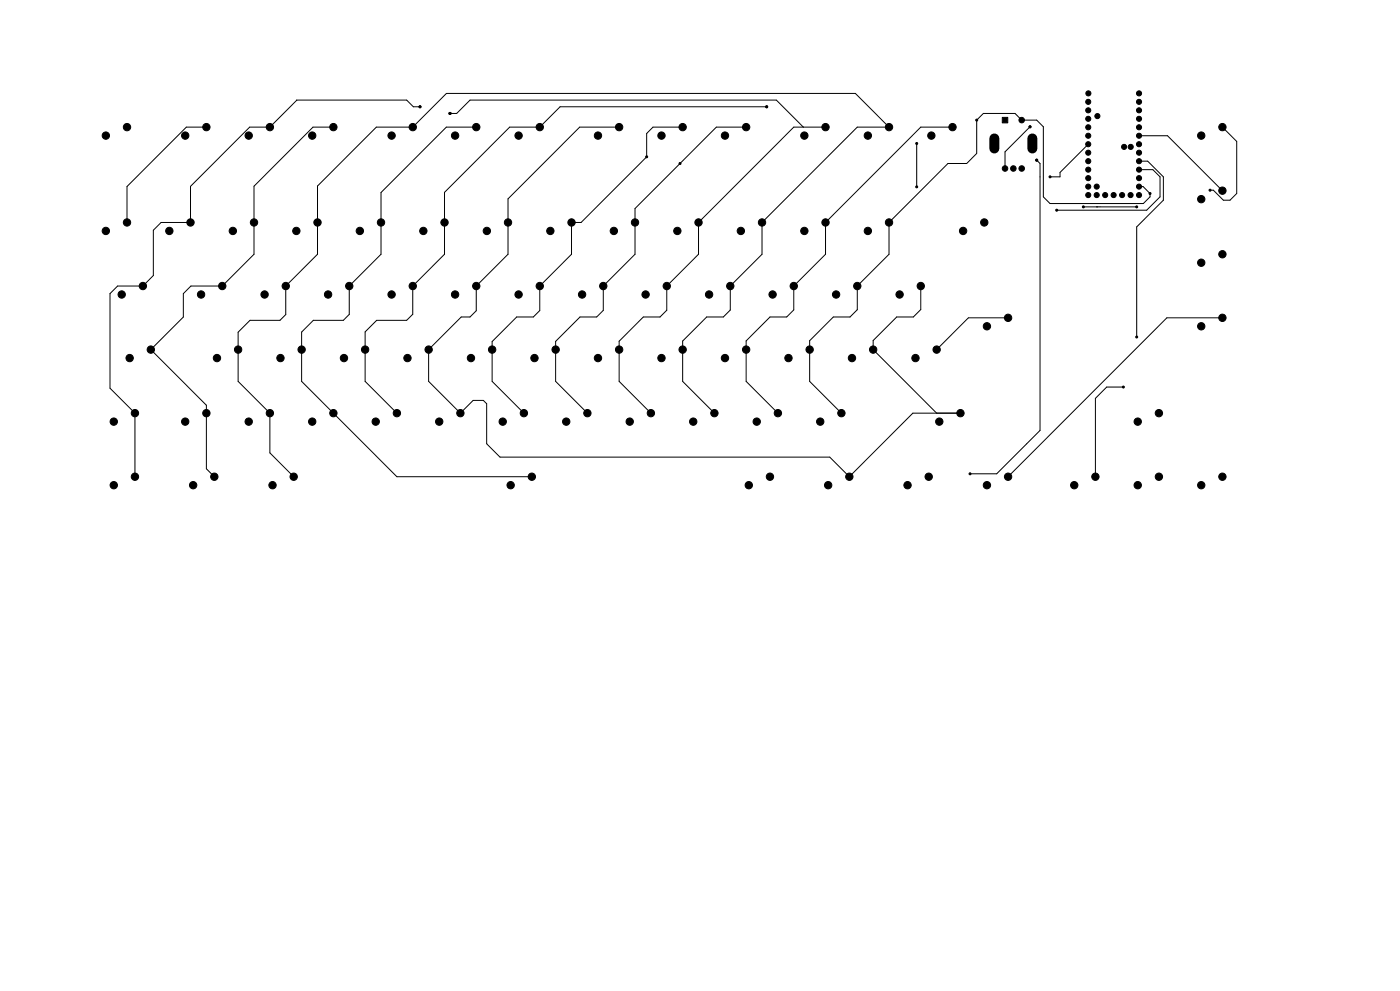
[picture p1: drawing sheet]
<svg xmlns="http://www.w3.org/2000/svg" width="420mm" height="297mm" viewBox="0 0 420 297" stroke-linecap="round" stroke-linejoin="round" font-family="sans-serif">
<g fill="#000" stroke="#000" stroke-width=".3">
<path d="M300.7 35.2h1.6v1.6h-1.6z"/>
<circle cx="38.1" cy="38.1" r="1.1"/>
<circle cx="61.9" cy="38.1" r="1.1"/>
<circle cx="81" cy="38.1" r="1.1"/>
<circle cx="100" cy="38.1" r="1.1"/>
<circle cx="123.8" cy="38.1" r="1.1"/>
<circle cx="126" cy="32" r=".3"/>
<circle cx="135" cy="34" r=".3"/>
<circle cx="142.9" cy="38.1" r="1.1"/>
<circle cx="161.9" cy="38.1" r="1.1"/>
<circle cx="185.7" cy="38.1" r="1.1"/>
<circle cx="204.8" cy="38.1" r="1.1"/>
<circle cx="223.8" cy="38.1" r="1.1"/>
<circle cx="230" cy="32" r=".3"/>
<circle cx="247.6" cy="38.1" r="1.1"/>
<circle cx="266.7" cy="38.1" r="1.1"/>
<circle cx="285.8" cy="38.1" r="1.1"/>
<circle cx="293" cy="36" r=".3"/>
<circle cx="306.5" cy="36" r=".83"/>
<circle cx="309" cy="38" r=".3"/>
<circle cx="326.5" cy="33.1" r=".76"/>
<circle cx="326.5" cy="38.1" r=".76"/>
<circle cx="326.5" cy="35.6" r=".76"/>
<circle cx="326.5" cy="30.5" r=".76"/>
<circle cx="326.5" cy="28" r=".76"/>
<circle cx="329.2" cy="34.8" r=".76"/>
<circle cx="341.7" cy="38.1" r=".76"/>
<circle cx="341.7" cy="33.1" r=".76"/>
<circle cx="341.7" cy="28" r=".76"/>
<circle cx="341.7" cy="30.5" r=".76"/>
<circle cx="341.7" cy="35.6" r=".76"/>
<circle cx="366.7" cy="38.1" r="1.1"/>
<circle cx="31.7" cy="40.6" r="1.1"/>
<circle cx="55.6" cy="40.6" r="1.1"/>
<circle cx="74.6" cy="40.6" r="1.1"/>
<circle cx="93.7" cy="40.6" r="1.1"/>
<circle cx="117.5" cy="40.6" r="1.1"/>
<circle cx="136.5" cy="40.6" r="1.1"/>
<circle cx="155.6" cy="40.6" r="1.1"/>
<circle cx="179.4" cy="40.6" r="1.1"/>
<circle cx="194" cy="47" r=".3"/>
<circle cx="198.4" cy="40.6" r="1.1"/>
<circle cx="204" cy="49" r=".3"/>
<circle cx="217.5" cy="40.6" r="1.1"/>
<circle cx="241.3" cy="40.6" r="1.1"/>
<circle cx="260.4" cy="40.6" r="1.1"/>
<circle cx="275" cy="43" r=".3"/>
<circle cx="275" cy="56" r=".3"/>
<circle cx="279.4" cy="40.6" r="1.1"/>
<circle cx="301.5" cy="50.5" r=".83"/>
<circle cx="304" cy="50.5" r=".83"/>
<circle cx="306.5" cy="50.5" r=".83"/>
<circle cx="311" cy="48" r=".3"/>
<circle cx="315" cy="53" r=".3"/>
<circle cx="326.5" cy="43.2" r=".76"/>
<circle cx="326.5" cy="40.7" r=".76"/>
<circle cx="326.5" cy="55.9" r=".76"/>
<circle cx="326.5" cy="58.5" r=".76"/>
<circle cx="326.5" cy="53.4" r=".76"/>
<circle cx="326.5" cy="45.8" r=".76"/>
<circle cx="326.5" cy="48.3" r=".76"/>
<circle cx="326.5" cy="50.8" r=".76"/>
<circle cx="329" cy="55.9" r=".76"/>
<circle cx="329" cy="58.5" r=".76"/>
<circle cx="331.5" cy="58.5" r=".76"/>
<circle cx="334.1" cy="58.5" r=".76"/>
<circle cx="336.6" cy="58.5" r=".76"/>
<circle cx="337.2" cy="44" r=".76"/>
<circle cx="339.2" cy="58.5" r=".76"/>
<circle cx="339.2" cy="44" r=".76"/>
<circle cx="341.7" cy="43.2" r=".76"/>
<circle cx="341.7" cy="40.7" r=".76"/>
<circle cx="341.7" cy="58.5" r=".76"/>
<circle cx="341.7" cy="53.4" r=".76"/>
<circle cx="341.7" cy="50.8" r=".76"/>
<circle cx="341.7" cy="48.3" r=".76"/>
<circle cx="341.7" cy="55.9" r=".76"/>
<circle cx="341.7" cy="45.8" r=".76"/>
<circle cx="345" cy="58" r=".3"/>
<circle cx="360.4" cy="40.6" r="1.1"/>
<circle cx="360.4" cy="59.7" r="1.1"/>
<circle cx="363" cy="57" r=".3"/>
<circle cx="366.7" cy="57.1" r="1.1"/>
<circle cx="31.8" cy="69.2" r="1.1"/>
<circle cx="38.1" cy="66.7" r="1.1"/>
<circle cx="50.8" cy="69.2" r="1.1"/>
<circle cx="57.2" cy="66.7" r="1.1"/>
<circle cx="69.9" cy="69.2" r="1.1"/>
<circle cx="76.2" cy="66.7" r="1.1"/>
<circle cx="88.9" cy="69.2" r="1.1"/>
<circle cx="95.2" cy="66.7" r="1.1"/>
<circle cx="107.9" cy="69.2" r="1.1"/>
<circle cx="114.3" cy="66.7" r="1.1"/>
<circle cx="127" cy="69.2" r="1.1"/>
<circle cx="133.3" cy="66.7" r="1.1"/>
<circle cx="146" cy="69.2" r="1.1"/>
<circle cx="152.4" cy="66.7" r="1.1"/>
<circle cx="165.1" cy="69.2" r="1.1"/>
<circle cx="171.4" cy="66.7" r="1.1"/>
<circle cx="184.1" cy="69.2" r="1.1"/>
<circle cx="190.5" cy="66.7" r="1.1"/>
<circle cx="203.2" cy="69.2" r="1.1"/>
<circle cx="209.5" cy="66.7" r="1.1"/>
<circle cx="222.2" cy="69.2" r="1.1"/>
<circle cx="228.6" cy="66.7" r="1.1"/>
<circle cx="241.3" cy="69.2" r="1.1"/>
<circle cx="247.6" cy="66.7" r="1.1"/>
<circle cx="260.4" cy="69.2" r="1.1"/>
<circle cx="266.7" cy="66.7" r="1.1"/>
<circle cx="288.9" cy="69.2" r="1.1"/>
<circle cx="295.3" cy="66.7" r="1.1"/>
<circle cx="317" cy="63" r=".3"/>
<circle cx="325" cy="62" r=".3"/>
<circle cx="341" cy="62" r=".3"/>
<circle cx="360.4" cy="78.7" r="1.1"/>
<circle cx="366.7" cy="76.2" r="1.1"/>
<circle cx="36.5" cy="88.3" r="1.1"/>
<circle cx="42.9" cy="85.7" r="1.1"/>
<circle cx="60.3" cy="88.3" r="1.1"/>
<circle cx="66.7" cy="85.7" r="1.1"/>
<circle cx="79.4" cy="88.3" r="1.1"/>
<circle cx="85.7" cy="85.7" r="1.1"/>
<circle cx="98.4" cy="88.3" r="1.1"/>
<circle cx="104.8" cy="85.7" r="1.1"/>
<circle cx="117.5" cy="88.3" r="1.1"/>
<circle cx="123.8" cy="85.7" r="1.1"/>
<circle cx="136.5" cy="88.3" r="1.1"/>
<circle cx="142.9" cy="85.7" r="1.1"/>
<circle cx="155.6" cy="88.3" r="1.1"/>
<circle cx="161.9" cy="85.7" r="1.1"/>
<circle cx="174.6" cy="88.3" r="1.1"/>
<circle cx="181" cy="85.7" r="1.1"/>
<circle cx="193.7" cy="88.3" r="1.1"/>
<circle cx="200" cy="85.7" r="1.1"/>
<circle cx="212.7" cy="88.3" r="1.1"/>
<circle cx="219.1" cy="85.7" r="1.1"/>
<circle cx="231.8" cy="88.3" r="1.1"/>
<circle cx="238.1" cy="85.7" r="1.1"/>
<circle cx="250.8" cy="88.3" r="1.1"/>
<circle cx="257.2" cy="85.7" r="1.1"/>
<circle cx="269.9" cy="88.3" r="1.1"/>
<circle cx="276.2" cy="85.7" r="1.1"/>
<circle cx="296.1" cy="97.8" r="1.1"/>
<circle cx="302.4" cy="95.2" r="1.1"/>
<circle cx="360.4" cy="97.8" r="1.1"/>
<circle cx="366.7" cy="95.2" r="1.1"/>
<circle cx="38.9" cy="107.3" r="1.1"/>
<circle cx="45.2" cy="104.8" r="1.1"/>
<circle cx="65.1" cy="107.3" r="1.1"/>
<circle cx="71.4" cy="104.8" r="1.1"/>
<circle cx="84.1" cy="107.3" r="1.1"/>
<circle cx="90.5" cy="104.8" r="1.1"/>
<circle cx="103.2" cy="107.3" r="1.1"/>
<circle cx="109.5" cy="104.8" r="1.1"/>
<circle cx="122.2" cy="107.3" r="1.1"/>
<circle cx="128.6" cy="104.8" r="1.1"/>
<circle cx="141.3" cy="107.3" r="1.1"/>
<circle cx="147.6" cy="104.8" r="1.1"/>
<circle cx="160.3" cy="107.3" r="1.1"/>
<circle cx="166.7" cy="104.8" r="1.1"/>
<circle cx="179.4" cy="107.3" r="1.1"/>
<circle cx="185.7" cy="104.8" r="1.1"/>
<circle cx="198.4" cy="107.3" r="1.1"/>
<circle cx="204.8" cy="104.8" r="1.1"/>
<circle cx="217.5" cy="107.3" r="1.1"/>
<circle cx="223.8" cy="104.8" r="1.1"/>
<circle cx="236.5" cy="107.3" r="1.1"/>
<circle cx="242.9" cy="104.8" r="1.1"/>
<circle cx="255.6" cy="107.3" r="1.1"/>
<circle cx="261.9" cy="104.8" r="1.1"/>
<circle cx="274.6" cy="107.3" r="1.1"/>
<circle cx="281" cy="104.8" r="1.1"/>
<circle cx="337" cy="116" r=".3"/>
<circle cx="341" cy="101" r=".3"/>
<circle cx="34.1" cy="126.4" r="1.1"/>
<circle cx="40.5" cy="123.8" r="1.1"/>
<circle cx="55.6" cy="126.4" r="1.1"/>
<circle cx="61.9" cy="123.8" r="1.1"/>
<circle cx="74.6" cy="126.4" r="1.1"/>
<circle cx="81" cy="123.8" r="1.1"/>
<circle cx="93.7" cy="126.4" r="1.1"/>
<circle cx="100" cy="123.8" r="1.1"/>
<circle cx="112.7" cy="126.4" r="1.1"/>
<circle cx="119.1" cy="123.8" r="1.1"/>
<circle cx="131.8" cy="126.4" r="1.1"/>
<circle cx="138.1" cy="123.8" r="1.1"/>
<circle cx="150.8" cy="126.4" r="1.1"/>
<circle cx="157.2" cy="123.8" r="1.1"/>
<circle cx="169.9" cy="126.4" r="1.1"/>
<circle cx="176.2" cy="123.8" r="1.1"/>
<circle cx="188.9" cy="126.4" r="1.1"/>
<circle cx="195.3" cy="123.8" r="1.1"/>
<circle cx="208" cy="126.4" r="1.1"/>
<circle cx="214.3" cy="123.8" r="1.1"/>
<circle cx="227" cy="126.4" r="1.1"/>
<circle cx="233.4" cy="123.8" r="1.1"/>
<circle cx="246.1" cy="126.4" r="1.1"/>
<circle cx="252.4" cy="123.8" r="1.1"/>
<circle cx="281.8" cy="126.4" r="1.1"/>
<circle cx="288.1" cy="123.8" r="1.1"/>
<circle cx="341.3" cy="126.4" r="1.1"/>
<circle cx="347.7" cy="123.8" r="1.1"/>
<circle cx="34.1" cy="145.4" r="1.1"/>
<circle cx="40.5" cy="142.9" r="1.1"/>
<circle cx="57.9" cy="145.4" r="1.1"/>
<circle cx="64.3" cy="142.9" r="1.1"/>
<circle cx="81.8" cy="145.4" r="1.1"/>
<circle cx="88.1" cy="142.9" r="1.1"/>
<circle cx="153.2" cy="145.4" r="1.1"/>
<circle cx="159.5" cy="142.9" r="1.1"/>
<circle cx="224.6" cy="145.4" r="1.1"/>
<circle cx="231" cy="142.9" r="1.1"/>
<circle cx="248.4" cy="145.4" r="1.1"/>
<circle cx="254.8" cy="142.9" r="1.1"/>
<circle cx="272.3" cy="145.4" r="1.1"/>
<circle cx="278.6" cy="142.9" r="1.1"/>
<circle cx="291" cy="142" r=".3"/>
<circle cx="296.1" cy="145.4" r="1.1"/>
<circle cx="302.4" cy="142.9" r="1.1"/>
<circle cx="322.3" cy="145.4" r="1.1"/>
<circle cx="328.6" cy="142.9" r="1.1"/>
<circle cx="341.3" cy="145.4" r="1.1"/>
<circle cx="347.7" cy="142.9" r="1.1"/>
<circle cx="360.4" cy="145.4" r="1.1"/>
<circle cx="366.7" cy="142.9" r="1.1"/>
</g>
<path d="M298.3 41.5v3M309.7 41.5v3" fill="none" stroke="#000" stroke-width="3"/>
<g fill="none" stroke="#000" stroke-width=".3">
<path d="M61.9 38.1h-6l-17.8 17.8v10.8M100 38.1h-6.1l-17.7 17.7v20.4l-9.5 9.5h-9.4l-2.3 2.3v7l-9.8 9.8 16.7 16.6v19.1l2.4 2.4M126 32h-2l-2-2h-33l-8 8.1h-6.1l-17.8 17.7v10.9h-8.8l-2.3 2.3v13.6l-3.1 3.1h-7.6l-2.3 2.3v28.3l7.5 7.5v19.1M135 34h2l4-4h91.9l8.1 8.1M142.9 38.1h-9l-19.6 19.6v18.5l-9.5 9.5v8.5l-1.8 1.8h-9l-3.5 3.5v14.8l28.6 28.6h40.4M185.7 38.1h-11.8l-21.5 21.5v16.6l-9.5 9.5v7.4l-1.9 1.9h-2.6l-9.8 9.8v9.5l9.5 9.5 3.8-3.8h3.1l1 1v12l4 4h98.9l5.9 5.9 19-19.1h14.3M204.8 38.1h-8.9l-1.9 1.9v7l-19.7 19.7h-2.9v9.5l-9.5 9.5v7.4l-1.9 1.9h-5l-7.4 7.4v11.9l9.6 9.5M223.8 38.1h-8.9l-24.4 24.4v13.7l-9.5 9.5v7.3l-2 2h-5l-7.3 7.3v12l9.5 9.5M230 32h-62l-6.1 6.1h-9l-19.6 19.6v18.5l-9.5 9.5v8.5l-1.8 1.8h-9l-3.5 3.5v14.8l9.6 9.5M247.6 38.1h-9.5l-28.6 28.6v9.5l-9.5 9.5v7.3l-2 2h-5l-7.3 7.3v12l9.6 9.5M285.7 38.1h-9.5l-28.6 28.6v9.5l-9.5 9.5v7.2l-2.1 2.1h-5l-7.2 7.2v12.1l9.6 9.5M309 38l-7.5 7.5v5"/>
<path d="M366.7 38.1l4.3 4.3v15.6l-2 2h-2l-3-3h-1M275 43v13M311 48l1 1v80l-13 13h-8M326.5 43.2l-8.5 8.5v1.3h-3M341.7 55.9h1.2l2.1 2.1v1l-2 2h-28l-2-2v-21l-2-2h-4.5l-2-2h-9.5l-2 2v10l-3 3h-5.6l-17.7 17.7v9.5l-9.5 9.5v7.1l-2.2 2.2h-5l-7.1 7.1v12.2l9.5 9.5M341.7 50.8h4.1l2.2 2.2v6l-4 4h-27M341.7 48.3h2.6l4.7 4.7v7l-8 8v33M341.7 40.7h8.5l16.5 16.5M325 62h16M276.2 85.7v7.1l-2.2 2.2h-5l-7.1 7.1v2.7l19.1 19M302.4 95.3h-11.9l-9.5 9.5M366.7 95.3h-16.7l-47.6 47.6"/>
<path d="M337 116h-5l-3.4 3.4v23.5M214.3 123.8l-9.5-9.5v-12.1l7.2-7.2h5l2.1-2.1v-7.2l9.5-9.5v-9.5l28.6-28.6h9.5l-10.1-10.1h-122.7l-10.1 10.1h-10.9l-17.7 17.7v20.4l-9.5 9.5v8.6l-1.7 1.7h-9l-3.6 3.6v14.7l9.6 9.5v11.9l7.1 7.2"/>
</g>
</svg>
